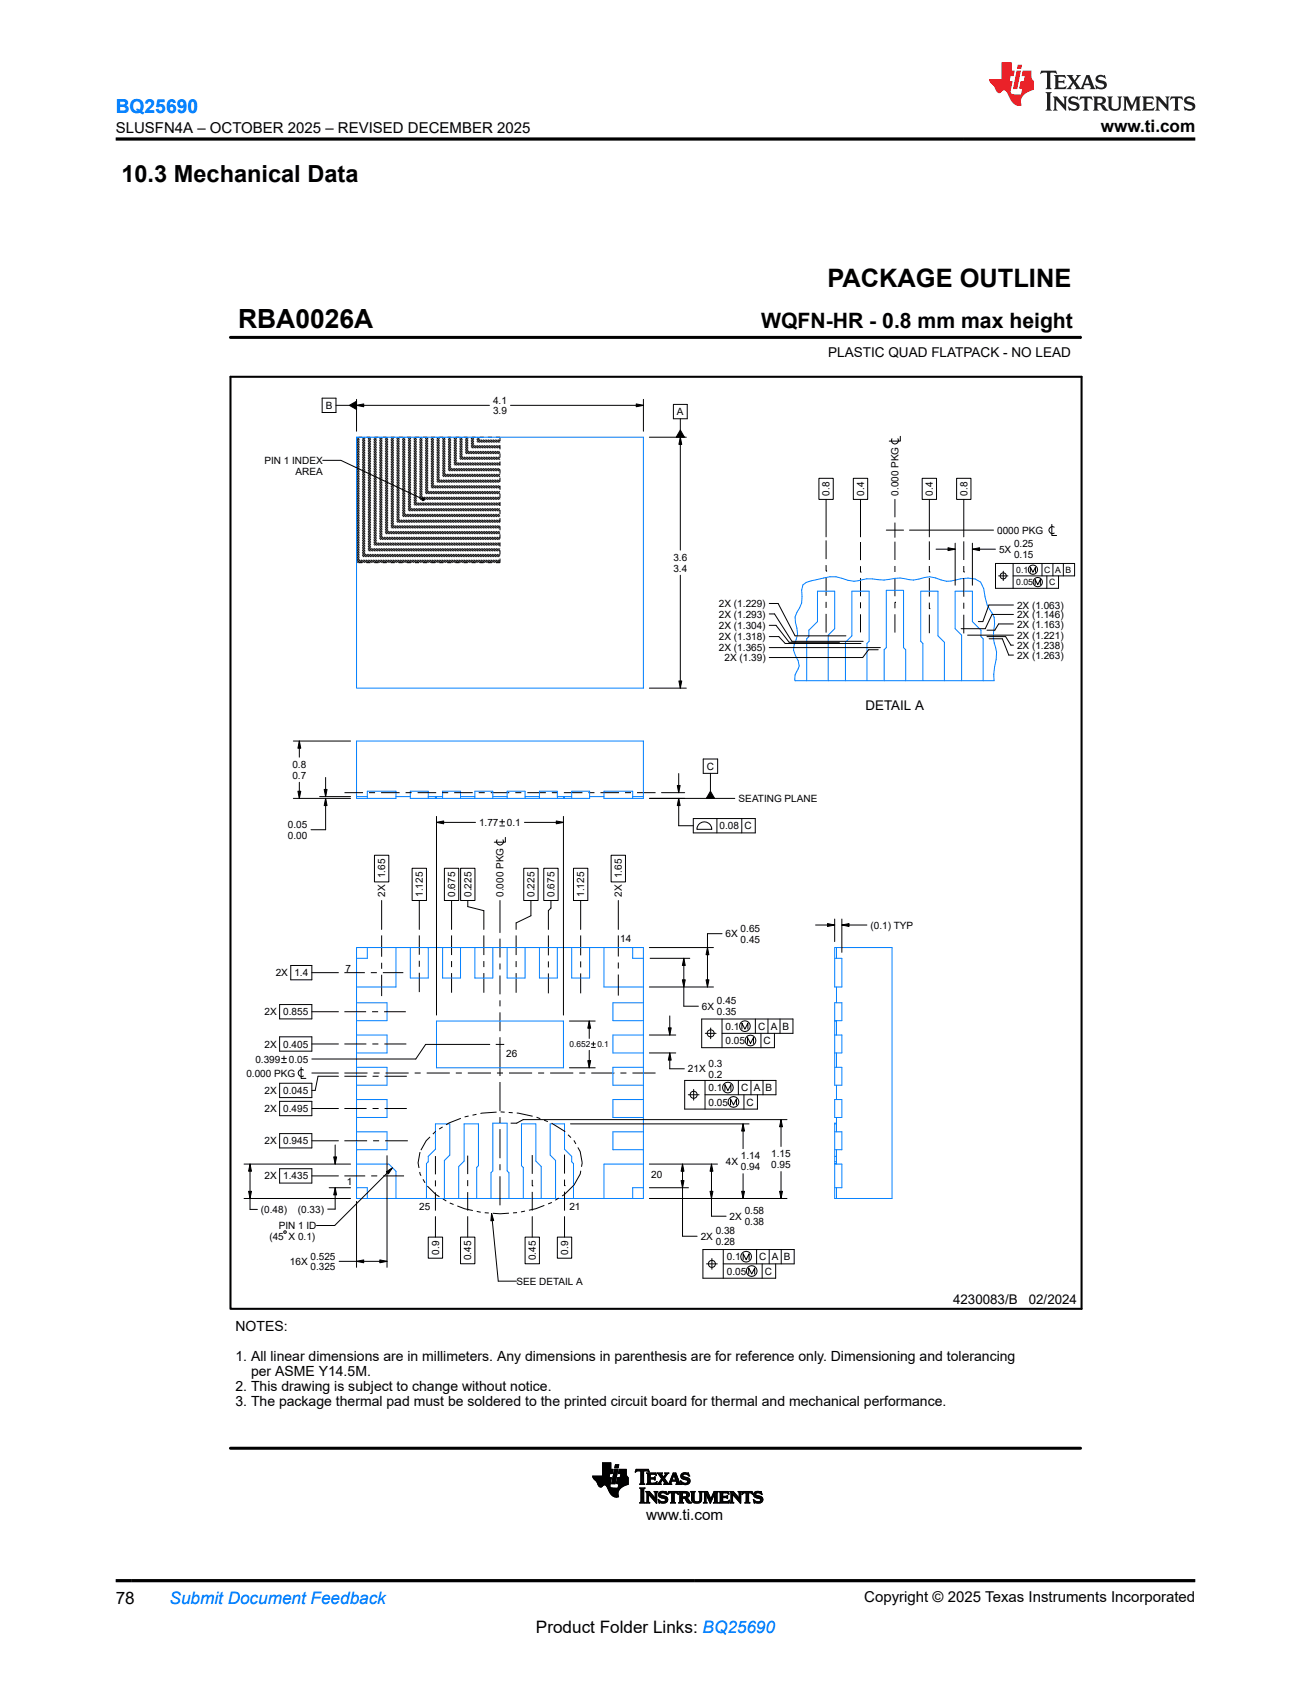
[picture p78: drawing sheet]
<svg xmlns="http://www.w3.org/2000/svg" width="216mm" height="279mm" viewBox="0 0 216 279" stroke-linecap="round" stroke-linejoin="round" font-family="sans-serif">
<defs><g id="words">
<text font-size="4.4" x="39.2" y="54">RBA0026A</text>
<text font-size="4.2" x="136.3" y="47.3">PACKAGE OUTLINE</text>
<text font-size="3.9" x="20" y="29.9">10.3 Mechanical Data</text>
<text font-size="3.5" x="125.3" y="54">WQFN-HR - 0.8 mm max height</text>
<text font-size="3.2" fill="#00f" x="19" y="18.7">BQ25690</text>
<g font-size="2.8">
<text x="181.3" y="21.8">www.ti.com</text>
<text x="19" y="264.2">78</text>
<text x="88.3" y="269">Product Folder Links: BQ25690</text>
</g>
<text font-size="2.8" fill="#00f" x="27.9" y="264.2">Submit Document Feedback</text>
<g font-size="2.5">
<text x="19" y="21.9">SLUSFN4A – OCTOBER 2025 – REVISED DECEMBER 2025</text>
<text x="106.4" y="250.4">www.ti.com</text>
<text x="142.3" y="263.9">Copyright © 2025 Texas Instruments Incorporated</text>
</g>
<g font-size="2.3">
<text x="38.8" y="219.2">NOTES:</text>
<text x="38.8" y="224.2">1. All linear dimensions are in millimeters. Any dimensions in parenthesis are for reference only. Dimensioning and tolerancing</text>
<text x="41.3" y="226.7">per ASME Y14.5M.</text>
<text x="38.8" y="229.2">2. This drawing is subject to change without notice.</text>
<text x="38.8" y="231.6">3. The package thermal pad must be soldered to the printed circuit board for thermal and mechanical performance.</text>
</g>
<g font-size="2.2">
<text x="136.4" y="58.8">PLASTIC QUAD FLATPACK - NO LEAD</text>
<text x="142.6" y="116.9">DETAIL A</text>
<text x="157" y="214.8">4230083/B</text>
<text x="169.4" y="214.8">02/2024</text>
</g>
<g font-size="1.6">
<text x="53.6" y="67.4">B</text>
<text x="81.2" y="66.5">4.1</text>
<text x="81.2" y="68.3">3.9</text>
<text x="111.5" y="68.4">A</text>
<text x="43.5" y="76.4">PIN 1 INDEX</text>
<text x="48.7" y="78.2">AREA</text>
<text x="136.6" y="81.7" transform="rotate(-90 136.6 81.7)">0.8</text>
<text x="142.3" y="81.7" transform="rotate(-90 142.3 81.7)">0.4</text>
<text x="148" y="81.7" transform="rotate(-90 148 81.7)">0.000 PKG</text>
<text x="153.6" y="81.7" transform="rotate(-90 153.6 81.7)">0.4</text>
<text x="159.3" y="81.7" transform="rotate(-90 159.3 81.7)">0.8</text>
<text x="164.2" y="87.9">0.000 PKG</text>
<text x="110.9" y="92.4">3.6</text>
<text x="110.9" y="94.2">3.4</text>
<text x="164.5" y="91.1">5X</text>
<text x="167" y="90.2">0.25</text>
<text x="167" y="92">0.15</text>
<text x="118.4" y="100">2X (1.229)</text>
<text x="118.4" y="101.7">2X (1.293)</text>
<text x="167.5" y="100.3">2X (1.063)</text>
<text x="167.5" y="101.8">2X (1.146)</text>
<text x="118.4" y="103.6">2X (1.304)</text>
<text x="118.4" y="105.5">2X (1.318)</text>
<text x="118.4" y="107.3">2X (1.365)</text>
<text x="167.5" y="103.4">2X (1.163)</text>
<text x="167.5" y="106.9">2X (1.238)</text>
<text x="167.5" y="105.2">2X (1.221)</text>
<text x="119.3" y="108.9">2X (1.39)</text>
<text x="167.5" y="108.5">2X (1.263)</text>
<text x="48.1" y="126.5">0.8</text>
<text x="48.1" y="128.3">0.7</text>
<text x="116.4" y="126.8">C</text>
<text x="47.4" y="136.4">0.05</text>
<text x="78.9" y="136.1">1.77</text>
<text x="83.5" y="136.1">0.1</text>
<text x="118.5" y="136.6">0.08</text>
<text x="121.6" y="132.1">SEATING PLANE</text>
<text x="122.6" y="136.6">C</text>
<text x="47.4" y="138.2">0.00</text>
<text x="63.4" y="147.8" transform="rotate(-90 63.4 147.8)">2X</text>
<text x="63.4" y="144.7" transform="rotate(-90 63.4 144.7)">1.65</text>
<text x="69.6" y="147.8" transform="rotate(-90 69.6 147.8)">1.125</text>
<text x="75" y="147.8" transform="rotate(-90 75 147.8)">0.675</text>
<text x="77.6" y="147.8" transform="rotate(-90 77.6 147.8)">0.225</text>
<text x="82.9" y="147.8" transform="rotate(-90 82.9 147.8)">0.000 PKG</text>
<text x="88" y="147.8" transform="rotate(-90 88 147.8)">0.225</text>
<text x="91.3" y="147.8" transform="rotate(-90 91.3 147.8)">0.675</text>
<text x="96.2" y="147.8" transform="rotate(-90 96.2 147.8)">1.125</text>
<text x="102.4" y="147.8" transform="rotate(-90 102.4 147.8)">2X</text>
<text x="102.4" y="144.7" transform="rotate(-90 102.4 144.7)">1.65</text>
<text x="102.1" y="155.2">14</text>
<text x="119.5" y="154.4">6X</text>
<text x="122" y="153.5">0.65</text>
<text x="122" y="155.3">0.45</text>
<text x="143.4" y="153">(0.1) TYP</text>
<text x="45.4" y="160.8">2X</text>
<text x="48.5" y="160.8">1.4</text>
<text x="56.9" y="160.2">7</text>
<text x="43.6" y="167.3">2X</text>
<text x="46.6" y="167.3">0.855</text>
<text x="115.6" y="166.4">6X</text>
<text x="118.1" y="165.5">0.45</text>
<text x="118.1" y="167.2">0.35</text>
<text x="43.6" y="172.6">2X</text>
<text x="46.6" y="172.6">0.405</text>
<text x="119.5" y="169.6">0.1</text>
<text x="119.5" y="172">0.05</text>
<text x="124.8" y="169.6">C</text>
<text x="125.8" y="172">C</text>
<text x="126.9" y="169.6">A</text>
<text x="128.9" y="169.6">B</text>
<text x="40.6" y="177.4">0.000 PKG</text>
<text x="42.1" y="175.1">0.399</text>
<text x="47.6" y="175.1">0.05</text>
<text x="83.4" y="174.1">26</text>
<text x="113.3" y="176.7">21X</text>
<text x="116.7" y="175.8">0.3</text>
<text x="116.7" y="177.5">0.2</text>
<text x="116.7" y="179.8">0.1</text>
<text x="122" y="179.8">C</text>
<text x="124.1" y="179.8">A</text>
<text x="126.1" y="179.8">B</text>
<text x="43.6" y="183.2">2X</text>
<text x="43.6" y="180.2">2X</text>
<text x="46.6" y="183.2">0.495</text>
<text x="46.6" y="180.2">0.045</text>
<text x="116.7" y="182.1">0.05</text>
<text x="123" y="182.1">C</text>
<text x="43.6" y="188.5">2X</text>
<text x="46.6" y="188.5">0.945</text>
<text x="119.5" y="191.9">4X</text>
<text x="122" y="191">1.14</text>
<text x="127" y="190.6">1.15</text>
<text x="43.6" y="194.3">2X</text>
<text x="46.6" y="194.3">1.435</text>
<text x="57.1" y="195.2">1</text>
<text x="107.2" y="194.1">20</text>
<text x="122" y="192.8">0.94</text>
<text x="127" y="192.4">0.95</text>
<text x="43" y="199.8">(0.48)</text>
<text x="45.9" y="202.5">PIN 1 ID</text>
<text x="49.1" y="199.8">(0.33)</text>
<text x="69" y="199.3">25</text>
<text x="93.8" y="199.4">21</text>
<text x="117.9" y="203.4">0.38</text>
<text x="120.2" y="200.9">2X</text>
<text x="122.6" y="200.1">0.58</text>
<text x="122.6" y="201.8">0.38</text>
<text x="44.4" y="204.3">(45 X 0.1)</text>
<text x="47.7" y="208.4">16X</text>
<text x="51.1" y="207.5">0.525</text>
<text x="51.1" y="209.3">0.325</text>
<text x="72.3" y="206.7" transform="rotate(-90 72.3 206.7)">0.9</text>
<text x="77.6" y="207.6" transform="rotate(-90 77.6 207.6)">0.45</text>
<text x="88.2" y="207.6" transform="rotate(-90 88.2 207.6)">0.45</text>
<text x="93.6" y="206.7" transform="rotate(-90 93.6 206.7)">0.9</text>
<text x="115.4" y="204.2">2X</text>
<text x="117.9" y="205.1">0.28</text>
<text x="119.7" y="207.6">0.1</text>
<text x="119.7" y="210">0.05</text>
<text x="125" y="207.6">C</text>
<text x="126" y="210">C</text>
<text x="127.1" y="207.6">A</text>
<text x="129.1" y="207.6">B</text>
<text x="85" y="211.7">SEE DETAIL A</text>
</g>
<g font-size="1.4">
<text x="167.4" y="94.4">0.1</text>
<text x="172" y="94.4">C</text>
<text x="173.8" y="94.4">A</text>
<text x="175.5" y="94.4">B</text>
<text x="167.4" y="96.4">0.05</text>
<text x="172.8" y="96.4">C</text>
<text x="93.8" y="172.6">0.652</text>
<text x="98.4" y="172.6">0.1</text>
</g>
</g></defs>
<g fill="none" stroke="#000" stroke-width=".16" stroke-dasharray=".7 .7" stroke-linecap="butt">
<path d="M58.7 72.2l.2-.2M58.7 72.5l.5-.5M58.7 72.8l.8-.8M58.7 73.1l1.1-1.1M58.7 73.3l1.3-1.3M58.7 73.6l1.6-1.6M58.7 73.9l1.9-1.9M58.7 74.2l2.2-2.2M58.7 74.5l2.4-2.5M58.7 74.7l2.7-2.7M58.7 75l3-3M58.7 75.3l3.3-3.3"/>
<path d="M58.7 75.6l3.6-3.6M58.7 75.8l3.8-3.8M58.7 76.1l4.1-4.1M58.7 76.4l4.4-4.4M58.7 76.7l4.7-4.7M58.7 77l4.9-5M58.7 77.2l5.2-5.2M58.7 77.5l5.5-5.5M58.7 77.8l5.8-5.8M58.7 78.1l6.1-6.1M58.7 78.4l6.3-6.4M58.7 78.6l6.6-6.6"/>
<path d="M58.7 78.9l6.9-6.9M58.7 79.2l7.2-7.2M58.7 79.5l7.5-7.5M58.7 79.7l7.7-7.7M58.7 72v20.7M82.3 72v20.7M82.3 72h-23.6M58.7 80l8-8M58.7 80.3l8.3-8.3M58.7 80.6l8.6-8.6M58.7 80.9l8.8-8.9M58.7 81.1l9.1-9.1"/>
<path d="M58.7 81.4l9.4-9.4M58.7 81.7l9.7-9.7M58.7 82l10-10M58.7 82.3l10.2-10.3M58.7 82.5l10.5-10.5M58.7 82.8l10.8-10.8M58.7 83.1l11.1-11.1M58.7 83.4l11.4-11.4M58.7 83.6l11.6-11.6M58.7 83.9l11.9-11.9M58.7 84.2l12.2-12.2M58.7 84.5l12.5-12.5"/>
<path d="M58.7 84.8l12.7-12.8M58.7 85l13-13M58.7 85.3l13.3-13.3M58.7 85.6l13.6-13.6M58.7 85.9l13.9-13.9M58.7 86.1l14.1-14.1M58.7 86.4l14.4-14.4M58.7 86.7l14.7-14.7M58.7 87l15-15M58.7 87.3l15.2-15.3M58.7 87.5l15.5-15.5M58.7 87.8l15.8-15.8"/>
<path d="M58.7 88.1l16.1-16.1M58.7 88.4l16.4-16.4M58.7 88.7l16.6-16.7M58.7 88.9l16.9-16.9M58.7 89.2l17.2-17.2M58.7 89.5l17.5-17.5M58.7 89.8l17.8-17.8M58.7 90l18-18M58.7 90.3l18.3-18.3M58.7 90.6l18.6-18.6M58.7 90.9l18.9-18.9M58.7 91.2l19.1-19.2"/>
<path d="M58.7 91.4l19.4-19.4M58.7 91.7l19.7-19.7M58.7 92l20-20M58.7 92.3l20.3-20.3M58.7 92.6l20.5-20.6M58.8 92.7l20.7-20.7M59.1 92.7l20.7-20.7M59.4 92.7l20.7-20.7M59.7 92.7l20.7-20.7M60 92.7l20.6-20.7M60.2 92.7l20.7-20.7M60.5 92.7l20.7-20.7"/>
<path d="M60.8 92.7l20.7-20.7M61.1 92.7l20.6-20.7M61.4 92.7l20.6-20.7M61.6 92.7l20.7-20.7M61.9 92.7l20.4-20.4M62.2 92.7l20.1-20.2M62.5 92.7l19.8-19.9M62.7 92.7l19.6-19.6M63 92.7l19.3-19.3M63.3 92.7l19-19M63.6 92.7l18.7-18.8M63.9 92.7l18.4-18.5"/>
<path d="M64.1 92.7l18.2-18.2M64.4 92.7l17.9-17.9M64.7 92.7l17.6-17.6M65 92.7l17.3-17.4M65.3 92.7l17-17.1M65.5 92.7l16.8-16.8M65.8 92.7l16.5-16.5M66.1 92.7l16.2-16.3M66.4 92.7l15.9-16M66.6 92.7l15.7-15.7M66.9 92.7l15.4-15.4M67.2 92.7l15.1-15.1"/>
<path d="M67.5 92.7l14.8-14.9M67.8 92.7l14.5-14.6M68 92.7l14.3-14.3M68.3 92.7l14-14M68.6 92.7l13.7-13.7M68.9 92.7l13.4-13.5M69.1 92.7l13.2-13.2M69.4 92.7l12.9-12.9M69.7 92.7l12.6-12.6M70 92.7l12.3-12.4M70.3 92.7l12-12.1M70.5 92.7l11.8-11.8"/>
<path d="M70.8 92.7l11.5-11.5M71.1 92.7l11.2-11.2M71.4 92.7l10.9-11M71.7 92.7l10.6-10.7M71.9 92.7l10.4-10.4M72.2 92.7l10.1-10.1M72.5 92.7l9.8-9.9M72.8 92.7l9.5-9.6M73 92.7l9.3-9.3M73.3 92.7l9-9M73.6 92.7l8.7-8.7M73.9 92.7l8.4-8.5"/>
<path d="M74.2 92.7l8.1-8.2M74.4 92.7l7.9-7.9M74.7 92.7l7.6-7.6M75 92.7l7.3-7.3M75.3 92.7l7-7.1M75.6 92.7l6.7-6.8M75.8 92.7l6.5-6.5M76.1 92.7l6.2-6.2M76.4 92.7l5.9-6M76.7 92.7l5.6-5.7M76.9 92.7l5.4-5.4M77.2 92.7l5.1-5.1"/>
<path d="M77.5 92.7l4.8-4.8M77.8 92.7l4.5-4.6M78.1 92.7l4.2-4.3M78.3 92.7l4-4M78.6 92.7l3.7-3.7M78.9 92.7l3.4-3.4M79.2 92.7l3.1-3.2M79.4 92.7l2.9-2.9M79.7 92.7l2.6-2.6M80 92.7l2.3-2.3M80.3 92.7l2-2.1M80.6 92.7l1.7-1.8"/>
<path d="M80.8 92.7l1.5-1.5M81.1 92.7l1.2-1.2M81.4 92.7l.9-.9M81.7 92.7l.6-.7M82 92.7l.3-.4M82.2 92.7l.1-.1M82.3 92.7h-23.6"/>
</g>
<g fill="none" stroke="#000" stroke-width=".16">
<path d="M37.9 55.6h140.1M178 55.4v.4M53.1 65.6h2.2v2.4h-2.2zM53.1 75.8h3l13.4 6.4M55.3 66.8h2.2M57.5 66.8l1.2-.7v1.4zM58.7 66.8l1.2-.3v.5zM58.7 65.8v5.2M58.7 66.8h21.9M84.1 66.8h21.9M104.8 66.5l1.2 .3-1.2 .2zM106 65.8v5.2"/>
<path d="M106.9 72h6.1M110.9 66.6h2.3v2.4h-2.3zM112 72l.3 1.2h-.5zM112 70.8l.7 1.2h-1.3zM112 69v1.8M112 72v18.6M134.9 78.8h2.3v3.5h-2.3zM140.5 78.8h2.4v3.5h-2.4zM146.9 72.3a.58 .58 0 0 0 .5 .9 .58 .58 0 0 0 .5-.9M148.3 71.9v.8h-1.9M151.9 78.8h2.3v3.5h-2.3zM157.5 78.8h2.4v3.5h-2.4z"/>
<path d="M69.5 82.2l.1-.2 .2 .1 .1 .2-.1 .1-.2 .1-.1-.1zM112 94.8v18.6M126.7 99.4h1.4l2.8 5.3h8.4M136 94.1h.1M136 82.3v6.1M136 89v3.1M136 93.1v1M136 95.1v3.1M136 99.2v.9M141.7 94.3h.1M141.7 82.3v6.1M141.7 89.3v3"/>
<path d="M141.7 93.3v1M141.7 95.2v3M141.7 99.2v1M146 87.3h2.8M147.4 99.2h.1M147.4 82.3v2.9M147.4 86.1v2.4M147.4 89.2v3M147.4 93.2v1M147.4 95.2v3M147.4 99.2v1M149.8 87.3h13.8"/>
<path d="M153 94.2h.1M153 82.3v6.1M153 89.2v3.1M153 93.2v1M153 95.2v3.1M153 99.3v1M154.2 90.5h3.1M156.1 90.2l1.2 .3-1.2 .2zM157.3 89.5v6.9M158.7 94.2h.1M158.7 82.3v6.1M158.7 89.2v3.1"/>
<path d="M158.7 93.2v1M158.7 95.2v3.1M158.7 99.3v1M160.1 90.5l1.2-.3v.5zM160.1 89.5v6.9M160.1 90.5h3.8M164.5 94.9h1.5M165.2 94.1v1.5M166.8 94.9h10.2v-2.1h-13.1v4.1h10.4v-2M166.8 92.8v4.1M166.9 99.7h-4l-1 2.7h-.8M169.7 94.3v-.9l.4 .9 .4-.9v.9"/>
<path d="M170.5 96.3v-.8l.4 .8 .4-.8v.8M171.6 92.8v2.1M172.4 94.9v2M173.2 86.4v1.8h.8M173.4 92.8v2.1M173.6 86.8a.58 .58 0 0 0-.9 .5 .58 .58 0 0 0 .9 .5M175.1 92.8v2.1M106.9 113.4h6.1M111.8 112.2h.5l-.3 1.2zM126.7 104.9h1.6l1 1.1h12.5M126.7 103h1.1l2.2 2.8h8.2M126.7 101.1h.9l2.8 4.6h11.7"/>
<path d="M126.7 106.7h18.3M136 101.1v3.1M141.7 101.2v3M144.6 107h-1.6l-.9 1.3h-15.4M147.4 101.2v3M153 100.3h.1M153 101.3v3M158.7 101.3v3M159.3 104.6h7.6M162.5 104.9h3.1l.9 1.4h.4M162.9 105.2h2.2l1 2.7h.8M166.9 102.8h-2.4l-.7 1h-1.3"/>
<path d="M166.9 101.2h-3.5l-1.1 2.4h-4M48.3 131.5h9.4M48.3 122.1h9.4M49.1 130.3h.4l-.2 1.2zM49.3 122.1l.2 1.2h-.4zM49.3 122.1v2.6M49.3 128.9v2.6M52.6 131.2h5.1M53.4 130.1h.5l-.3 1.1zM53.6 131.5l.3 1.2h-.5zM53.6 128.1v3.1M53.6 131.5v5.2h-2.4"/>
<path d="M56.7 130.6h3.1M60.8 130.6h1M62.8 130.6h3M66.8 130.6h1M68.8 130.6h3M71.9 135.5l1.2-.3v.5zM71.9 134.5v32.7M71.9 135.5h6.4M72.8 130.6h1M74.8 130.6h3M78.8 130.6h1M80.8 130.6h3.1"/>
<path d="M81.8 138.4a.58 .58 0 0 0 .5 .8 .58 .58 0 0 0 .5-.8M82.3 135.4h.8M82.3 136.1h.8M82.7 135v.8M83.2 138v.7h-1.8M84.9 130.6h1M86.4 135.5h6.4M86.8 130.6h3.1M90.9 130.6h1M91.6 135.2l1.2 .3-1.2 .2zM92.8 134.5v32.7M92.9 130.6h3"/>
<path d="M96.9 130.6h1M98.9 130.6h3M102.9 130.6h1M104.9 130.6h3.1M106.9 131.5h14.1M108.9 130.6h3.9M111.5 129.4h.5l-.2 1.2zM111.8 131.5l.2 1.2h-.5zM111.8 127.4v3.2M111.8 131.5v4.5h2.4M114.2 134.9h10.2v2.3h-10.2zM115 135.9a1.23 1.23 0 0 1 1.4-.4 1.23 1.23 0 0 1 .8 1.1h-2.4z"/>
<path d="M115.8 125h2.4v2.4h-2.4zM117 130.3l.7 1.2h-1.4zM117 127.4v2.9M118.1 134.9v2.3M122.2 134.9v2.3M47.9 159.1h3.5v2.3h-3.5zM61.7 140.9h2.3v4.4h-2.3zM62.8 148.3v4.8M62.8 154.1v3.5M62.8 158.6v1M67.9 143h2.3v5.3h-2.3zM69 148.3v4.8"/>
<path d="M69 154.1v3.2M69 158.3v1M73.2 143h2.3v5.3h-2.3zM74.4 148.3v4.8M74.4 154.1v3.2M74.4 158.3v1M75.9 143h2.3v5.3h-2.3zM77 148.3v1.1l2.7 .6v3.1M79.7 154.1v3.2M79.7 158.3v1M82.3 148.3v5.3M82.3 154.6v3.1"/>
<path d="M82.3 158.7v1M85 154.1v3.2M85 158.3v1M86.3 143h2.3v5.3h-2.3zM87.4 148.3v2.6l-2.4 1.1v1.1M89.5 143h2.4v5.3h-2.4zM90.3 154.1v3.3M90.3 158.4v1M90.7 148.3v1.3l-.4 .4v3.1M94.4 143h2.4v5.3h-2.4zM95.6 148.3v4.8M95.6 154.1v3.3"/>
<path d="M95.6 158.4v1M100.6 140.9h2.4v4.4h-2.4zM101.8 148.3v4.8M101.8 154.1v3.5M101.8 158.6v1M106.9 156.1h10.6M107.1 157.9h6.5M112.6 157.9l.2 1.2h-.4zM112.6 157.9v7.9h2.4M116.5 156.1l.2 1.2h-.4zM118.9 153.8h-2.4v8.8M134.3 152.4h3.2"/>
<path d="M136.3 152.2l1.2 .2-1.2 .2zM137.5 151.4v3.7M138.6 152.4l1.2-.2v.4zM138.6 151.4v5.5M138.6 152.4h4.2M46 165.5h5.4v2.4h-5.4zM46 170.8h5.4v2.4h-5.4zM46 178.5h5.4v2.3h-5.4zM46.4 174.4h.8M46.4 175.1h.8M46.8 174v.8M49.6 175.8v1.9h.8"/>
<path d="M50 176.3a.58 .58 0 0 0-.9 .5 .58 .58 0 0 0 .9 .5M51.4 172h4.3M51.4 176.8h4.3M51.4 166.7h4.3M51.4 160.2h4.3M55.7 177.3h-3.3l-.5 2.3h-.5M56.7 172h3.6M56.7 177.3h3.7M56.7 166.7h3.6M56.7 160.2h3.4M56.7 176.8h3.8M61.1 160.2h1"/>
<path d="M61.3 166.7h1M61.3 172h1M61.4 177.3h.9M61.5 176.8h1M62.8 160.6v3.5M63.1 160.2h3.3M63.3 166.7h3.5M63.3 172h3.6M63.3 177.3h3.7M63.5 176.8h3.8M68.3 176.8h1M69 160.3v3.1"/>
<path d="M70.3 176.8h3.8M74.4 160.3v3.2M75.1 176.8h1M77 176.8h3.9M79.7 160.3v3.2M80.7 172.1h-10.6l-1.6 2.4h-17.1M81.6 172.1h1.4M81.8 176.8h1M82.3 160.7v3.1M82.3 164.8v1M82.3 166.8v3.1M82.3 170.9v6.4"/>
<path d="M82.3 178.3v4.7M83.8 176.8h3.8M85 160.3v3.2M88.6 176.8h1M90.3 160.4v3.2M90.6 176.8h3.8M93.8 175.9h4.2M93.8 168.2h4.2M95.4 176.8h1M95.6 160.4v3.2M96.8 174.7h.5l-.3 1.2zM97 168.2l.3 1.2h-.5z"/>
<path d="M97 168.2v2.9M97 173v2.9M97.4 176.8h3.8M97.4 172h.6M97.4 172.6h.6M97.7 171.6v.7M101.8 160.5v3.5M102.2 176.8h1M104.2 176.8h3.8M106.9 173.5h4.4M106.9 170.5h4.4M106.9 162.6h10.6"/>
<path d="M110.1 169.3h.4l-.2 1.2zM110.3 173.5l.2 1.1h-.4zM110.3 173.5v2.6h2.4M110.3 167.4v3.1M112.4 161.4h.4l-.2 1.2zM114.2 179.5v1.7M116.1 178v4.7M116.2 170.2h1.7M116.3 161.4h.4l-.2 1.2zM117 169.3v1.8M118.9 170.2h11.7v-2.3h-15v4.7h11.9v-2.4M118.9 167.9v4.7"/>
<path d="M119.4 179.7v-1l.5 1 .5-1v1M121.6 178v2.4M122.2 169.5v-.9l.5 .9 .5-.9v.9M123.1 171.9v-1l.5 1 .5-1v1M123.7 178v2.4M124.4 167.9v2.3M125.3 170.2v2.4M125.7 178v2.4M126.5 167.9v2.3M128.5 167.9v2.3M40.2 197.4h17.5M40.2 191.8h17.5"/>
<path d="M40.9 196.3h.5l-.2 1.1zM41.2 191.8l.2 1.2h-.5zM41.2 191.8v7.4h1.2M46 181.4h5.4v2.4h-5.4zM46 186.8h5.4v2.3h-5.4zM46 192.5h5.4v2.4h-5.4zM51.4 193.7h4.3M51.4 187.9h4.3M51.4 182.6h4.3M54.2 195.7h3.5M55 190.6h.4l-.2 1.2zM55.2 195.7l.2 1.2h-.4z"/>
<path d="M55.2 188.6v3.2M55.2 195.7v3.5h-1.2M56.7 193.7h3.4M56.7 187.9h3.8M56.7 182.6h3.7M58.7 197.9v10.9M61.1 193.7h1M61.4 182.6h.9M61.4 187.9h1M63.1 193.7h3.4M63.3 182.6h3.7M63.4 187.9h3.8"/>
<path d="M63.6 193l1-.6-.6 1zM63.7 190.4v18.4M64.6 192.4l-9.5 9.5h-3M71.7 190.5v3M71.7 194.5v.9M71.7 196.4v3M77 190.4v3M77 194.4v1M77 196.4v3M81 199.9l.3 1.2h-.5zM81 199.9l1.1 11.2h2.9M82.3 184v1"/>
<path d="M82.3 186v4.8M82.3 191.8v1M82.3 193.8v4.8M87.7 195.4h.1M87.7 190.3v3.1M87.7 194.4v1M87.7 196.4v3M93 195.3h.1M93 190.2v3.1M93 194.3v1M93 196.3v3.1M94 185.2h29.4"/>
<path d="M106.9 197.4h22.7M106.9 195.7h6.5M106.9 191.8h11.3M112.2 194.5h.4l-.2 1.2zM112.4 191.8l.2 1.2h-.4zM112.4 191.8v11.9h2.4M113.4 180.4h1.7M116.1 180.4h11.7v-2.4h-15v4.7h11.9v-2.3M116.9 196.3h.5l-.2 1.1zM117.2 191.8l.2 1.2h-.5zM117.2 191.8v8.6h2.4M120.3 182v-1l.5 1 .5-1v1"/>
<path d="M122.1 196.3h.5l-.2 1.1zM122.4 185.2l.2 1.1h-.5zM122.4 185.2v4M122.4 193.4v4M122.5 180.4v2.3M128.4 196.3h.5l-.3 1.1zM128.6 184.4l.3 1.2h-.5zM128.6 184.4v4.5M128.6 193v4.4M129.6 184.4h-43.4l-1.1 .6h-1M46.7 202.9l.3-.1 .1 .3-.3 .1zM55.9 207.8h7.8"/>
<path d="M58.7 207.8l1.2-.2v.4zM62.6 207.6l1.1 .2-1.1 .2zM70.5 203.8h2.4v3.5h-2.4zM71.7 200.4v3.4M75.8 203.8h2.4v4.4h-2.4zM77 200.4v3.4M86.5 203.8h2.3v4.4h-2.3zM87.7 200.4v3.4M91.8 203.8h2.3v3.5h-2.3zM93 200.4v3.4M116.4 208.2h1.7M117.2 207.3v1.8"/>
<path d="M119.1 208.2h11.7v-2.4h-15v4.8h11.9v-2.4M119.1 205.8v4.8M122.4 207.5v-1l.5 1 .5-1v1M123.3 209.9v-1l.5 1 .5-1v1M124.6 205.8v2.4M125.5 208.2v2.4M126.7 205.8v2.4M128.7 205.8v2.4M97.6 243.2h2.7M97.6 243.3h2.7M97.7 243.4h3l-.2 1M97.7 243.5h3"/>
<path d="M97.8 243.6h2.9M97.8 243.6h2.8M97.9 243.7h2.7M97.9 243.8h2.7M98 243.8h2.6M98.1 243.9h2.5M98.1 244h2.5M98.2 244h2.4M98.3 244.1h2.3M98.3 244.1h2.2M98.3 244.2h2.2M98.4 244.3h2.1"/>
<path d="M98.4 244.4h2.1M98.4 244.5h2.1M98.5 244.5h2M98.5 244.6h2M98.5 244.6h.9M98.6 244.7h.7M98.6 244.8h.7M98.6 244.8h.6M98.7 244.9h.4M98.8 245h.3M99.2 243.1h1.2M99.2 243h1.2"/>
<path d="M99.2 242.9h1.2M99.2 242.8h1.2M99.2 242.8h1.6l.2-.7h-.4v-1.1h-1.4v2.2M99.2 242.7h1.6M99.2 242.6h1.6M99.2 242.6h1.7M99.2 242.5h1.7M99.2 242.4h1.7M99.2 242.3h1.7M99.2 242.2h1.7M99.2 242.1h1.7M99.2 242.1h1.8"/>
<path d="M99.2 242h1.4M99.2 241.9h1.4M99.2 241.8h1.4M99.2 241.7h1.4M99.2 241.6h1.4M99.2 241.5h1.4M99.2 241.4h1.4M99.2 241.3h1.4M99.2 241.2h1.4M99.2 241.1h1.4M99.2 241h1.4M99.7 244.6h.7"/>
<path d="M99.8 244.7h.6M99.9 244.8h.5M99.9 244.9h.5M100 245h.5M100 245.1h.6M100.1 245.1h.9M100.1 245.2h2.1M100.1 245.3h2M100.2 245.3h1.8M100.2 245.4h1.8M100.2 245.5h1.7M100.3 245.5h1.6"/>
<path d="M100.3 245.6h1.6M100.3 245.6h1.5M100.3 245.7h1.5M100.3 243.1l-2.7 .1 .1 .3 .6 .6 .4 .8 .3 .1 .4-.4 .3 .1 .9 1.4 .6 .5h.7l-.1-.8 .6-.8M100.4 245.8h1.4M100.4 242.8l-.1 .6M100.4 244.6l.1 .3 .2 .2h1.5M100.4 245.9h1.4M100.5 246h1.3M100.5 244.4l-.1 .2M100.6 246.1h1.2M100.7 246.2h1.1"/>
<path d="M100.7 246.3h1.1M100.7 244.4h.6M100.8 244.3h.5M100.8 244.2h.5M100.8 246.3h1M100.8 244.1h.5M100.8 244.1h.6M100.8 244h.6M100.8 243.9h.6M100.9 243.8h.5M100.9 246.4h.9M100.9 243.7h.5"/>
<path d="M100.9 243.6h.5M100.9 243.6h.6M100.9 243.5h.6M100.9 243.4h.6M100.9 246.5h.9M101 243.3h.5M101 243.2h.5M101 243.1h.5M101 243.1h.6M101 243h.6M101 242.9h.6M101 246.5h.9"/>
<path d="M101.1 242.8h.5M101.1 242.7h.5M101.1 242.6h.5M101.1 242.6h.6M101.1 242.5h.6M101.1 242.4h.6M101.2 242.3h.5M101.2 242.2h.5M101.2 246.6h.6M101.2 242.1h.5M101.2 242.1h.6M101.2 242.1h.6l-.5 2.4h-.6z"/>
<path d="M101.3 241.8h.5M101.3 241.7h.5M101.3 241.6h.5M101.3 241.5h.6M101.3 241.4h.6M101.3 241.3h.6M101.4 241.3h.5l-.1 .5h-.6zM101.5 246.6h.1M101.6 244.3h1.9M101.6 244.2v.2l.3 .1M101.6 244.2h1.9M101.6 244.4h1.9"/>
<path d="M101.6 244.1h1.9M101.6 244.1v.1M101.6 244h1.9M101.6 243.9h1.9M101.6 243.8h1.9M101.7 243.8h1.8M101.7 243.7h1.8M101.7 243.6h1.8M101.7 243.5h1.8M101.8 245.1h.5M101.8 245h.6M101.8 245h.7"/>
<path d="M101.8 244.9h.8M101.8 244.8h.9M101.9 244.8h.9M101.9 242.7h1.2M101.9 244.7h1M101.9 242.6h1.2M101.9 244.6h1.2M101.9 244.6h1.4M101.9 242.5h1.2M101.9 244.5h1.6M101.9 244.5l-.1 .7M101.9 242.4h1.2"/>
<path d="M101.9 242.3h1.2M102 242.3h1.1M102 242.2h1.1M102 242.1h1.1M102.1 243.3h1.3M102.2 243.3h1.1M102.2 243.2h1.1M102.2 243.1h1M102.2 243h1M102.2 242.9h.9M102.2 242.8h.9M102.3 242.8l-.2 .6"/>
<path d="M103.1 242.8h-1.2l.1-.7h1.1l.1 .9 .3 .4v1.1l-1.1 .5M103.4 243.4h-1.7l-.1 .7M104.6 242.5h.1M104.6 242.4h.2M104.7 242.3h2.2M104.7 242.2h2.1M104.7 242.1h2.1M105.4 244.5h.8M105.4 247.6h.8M105.4 245.2h.8M105.5 247.5h.6M105.5 244.4h.5"/>
<path d="M105.5 242.4h.5M105.5 245.3h.5M105.5 244.3h.5M105.5 242.4v-.1h-.4l-.5 .2 .2-.4h2l.1 .4-.5-.2h-.3l-.1 .1M105.5 244.2l-.1 .3M105.5 244.2h.5M105.5 244.1h.5M105.5 244h.5M105.5 243.9h.5M105.5 243.8h.5M105.5 243.7h.5M105.5 243.6h.5"/>
<path d="M105.5 243.5h.5M105.5 243.4h.5M105.5 243.3h.5M105.5 243.2h.5M105.5 243.1h.5M105.5 243h.5M105.5 242.9h.5M105.5 242.8h.5M105.5 242.7h.5M105.5 242.6h.5M105.5 242.5h.5M105.5 242.4v1.8"/>
<path d="M105.6 247.4h.4M105.6 245.4h.4M105.6 247.3v-1.9l-.2-.3h.8l-.2 .3v1.9M105.6 247.3l-.2 .3M105.6 247.3h.4M105.6 247.2h.4M105.6 247.1h.4M105.6 247h.4M105.6 246.9h.4M105.6 246.8h.4M105.6 246.7h.4M105.6 246.6h.4"/>
<path d="M105.6 246.5h.4M105.6 246.4h.4M105.6 246.3h.4M105.6 246.2h.4M105.6 246.1h.4M105.6 246h.4M105.6 245.9h.4M105.6 245.8h.4M105.6 245.7h.4M105.6 245.6h.4M105.6 245.5h.4M106 244.2l.2 .3"/>
<path d="M106 242.4v1.8M106 247.3l.2 .3M106.4 247.6h.6M106.5 245.8h.5M106.5 244.5h1.6M106.5 247.5h.4M106.5 245.9h.6M106.5 247.4h.3M106.6 242.7h1.4M106.6 247.3l-.2 .3M106.6 247.3h.2M106.6 247.2h.2"/>
<path d="M106.6 247.1h.2M106.6 247h.2M106.6 246.9h.2M106.6 246.8h.2M106.6 246.7h.2M106.6 246.6h.2M106.6 246.5h.2M106.6 246.4h.2M106.6 246.3h.2M106.6 246.2h.7M106.6 246.1h.7M106.6 246h.6"/>
<path d="M106.6 244.4h1.5M106.7 242.8h1.3M106.7 244.3h.4M106.7 242.9h.4M106.7 244.2l-.2 .3M106.7 243.4h.9l.3-.1v.5l-.2-.1h-.6v.6h.7l.4-.2-.2 .5-1.5-.1M106.7 244.2h.4M106.7 244.1h.4M106.7 244h.4M106.7 243.9h.4M106.7 243.8h.4M106.7 243.7h.4"/>
<path d="M106.7 243.6h1.2M106.7 243.5h1.2M106.7 243.3h.4M106.7 243.2h.4M106.7 243.1h.4M106.7 243h.4M106.7 242.4h.2M106.8 247.3l.2 .3M106.8 242.5h.1M106.9 246.3h.5M106.9 245.7l1 1.1v-.9l-.2-.2 .6 .1-.1 .2v1.6l-1.4-1.4v1.1M106.9 245.7h-.5l.2 .3v1.3"/>
<path d="M106.9 246.3h.6M107 246.4h.6M107.1 243l.1-.1h.5l.4 .2M107.1 243v.4M107.1 246.5h.5M107.2 246.6h.5M107.3 246.7h.5M107.3 246.8h.9M107.4 246.9h.8M107.5 247h.7M107.6 247h.6M107.6 247.1h.6"/>
<path d="M107.7 243.4h.2M107.7 247.2h.5M107.7 243.7h.2M107.8 244.3h.3M107.8 247.3h.4M107.8 243.3h.1M107.8 243.8h.1M107.8 242.9h.3M107.8 245.8h.4M107.9 247.4h.3M107.9 245.9h.3M107.9 246h.3"/>
<path d="M107.9 246.7h.3M107.9 246.6h.3M107.9 246.5h.3M107.9 246.4h.3M107.9 246.3h.3M107.9 246.2h.3M107.9 246.1h.3M108 247.5h.2M108 243h.1M108 244.2h.2M108 247.6h.2M108.1 243.1h.1"/>
<path d="M108.1 244.1h.1M108.1 243.1l-.1-.5h-1.5l.2 .3v1.3M108.2 244.5h.7M108.3 242.7h.7M108.4 244.4h.3M108.4 247h.1M108.4 242.8h.6M108.4 247.1h.2M108.4 247.2h.3M108.4 246.3h.4M108.4 246.2h.4M108.4 246.3h.5"/>
<path d="M108.5 247.3h.3M108.5 246.1h.3M108.5 244.3h.3M108.5 246.4h.8M108.5 242.9h.5M108.5 247.4h.6M108.5 242.9l-.3-.3h.9l-.1 .3 .3 .5 .3-.6-.1-.2h.7l-.8 .9 .7 .9 .8-1.8h.4l.6 1.7 .2 .2M108.5 242.9l.5 .7M108.5 246h.4M108.5 247.5h1.3M108.5 246.5h1.1M108.5 244.2l-.3 .3"/>
<path d="M108.5 244.2h.3M108.5 247.6h.1M108.5 243h.5M108.6 245.9h1.2M108.6 244.1h.3M108.6 246.6h1.2M108.6 243.1h.5M108.7 245.8h1M108.7 244h.2M108.7 243.2h.4M108.7 244h.3M108.7 246.7h1.2"/>
<path d="M108.7 243.3h.5M108.8 243.9h.2M108.8 243.3h.7M108.8 247.6h.8M108.8 245.7h.6M108.8 243.8h.8M108.8 243.4h.7M108.9 244.5l-.2-.1 .4-.6 .4 .5-.2 .2M108.9 243.7h.6M108.9 243.5h.5M109 243.6h.5M109 243.6l-.5 .6"/>
<path d="M109 246.8h.9M109.2 243.9h.5M109.2 244h.5M109.3 247.4h.5M109.3 244h.5M109.3 244.5h1.3M109.3 243.3h.3M109.4 244.1h.4M109.4 246.9h.5M109.4 243.2h.3M109.4 244.2h.5M109.5 243.1h.2"/>
<path d="M109.5 246h.3M109.5 244.3h.5M109.5 244.4h.5M109.5 247.3h.4M109.5 243h.3M109.5 247h.5M109.6 242.7h.5M109.6 247.2h.3M109.6 242.9h.3M109.6 247h.4M109.6 247.1h.4M109.6 242.8h.3"/>
<path d="M109.6 246.1h.2M109.7 245.7l.1 .5-.6-.3-.3 .1-.1 .2 .1 .1 .9 .4 .2 .3-.1 .4-.5 .2-.7-.1-.2 .1-.1-.6 .6 .4h.3l.3-.1-.1-.4-.5-.1M109.7 245.7h-.8l-.4 .2v.6l.5 .3M109.7 246.2h.1M109.9 246.2h.1M110 246.1h.1M110 246h.2M110 245.9h1.7M110 245.8h1.6M110.1 244.4h.4M110.2 244.3h.3M110.2 244.2h.3"/>
<path d="M110.3 244.1h.2M110.3 244h.3M110.4 244h1.4M110.4 243.9h1.4M110.4 247.6h.8M110.4 243.8h.3M110.5 243.7h.2M110.5 243.6h.2M110.5 244.2v.2l.1 .1M110.5 244.2l.1-.2h.8v.2M110.5 243.5h.3M110.6 243.4h.2"/>
<path d="M110.6 247.5h.5M110.6 243.3h.2M110.6 247.4h.4M110.6 246h.4M110.6 247.3v-1.3h-.4l-.2 .2 .1-.5h1.5l.1 .5-.3-.2h-.4v1.3M110.6 247.3v.2l-.2 .1M110.6 247.3h.4M110.6 247.2h.4M110.6 247.1h.4M110.6 247h.4M110.6 246.9h.4M110.6 246.8h.4"/>
<path d="M110.6 246.7h.4M110.6 246.6h.4M110.6 246.5h.4M110.6 246.4h.4M110.6 246.3h.4M110.6 246.2h.4M110.6 246.1h.4M110.6 243.3h.3M110.7 243.2h.2M110.7 243.1h.2M110.7 243h.7M110.8 242.9h.6"/>
<path d="M110.8 242.8h.6M110.8 242.7h.5M111 243l.3 .8h-.6zM111 243.1h.5M111 247.3l.2 .3M111.1 243.2h.4M111.1 243.3h.4M111.1 243.3h.5M111.2 243.4h.4M111.2 243.5h.4M111.2 243.6h.5M111.2 243.7h.5"/>
<path d="M111.3 243.8h.4M111.3 244.5h.8M111.4 244h.4M111.4 244.1h.5M111.4 244.2h.5M111.4 244.2l.1 .2-.2 .1M111.5 246h.2M111.5 244.4h.5M111.5 244.3h.4M111.6 246.1h.1M111.7 246.2h.1M111.8 247.6h.8"/>
<path d="M111.9 245.8h1.4M111.9 247.5h.5M112 245.9h1.4M112 247.4h.4M112 247.3l-.2 .3M112 247.3h.4M112 247.2h.4M112 247.1h.4M112 247h.4M112 246.9h.4M112 246.8h1.1M112 246.7h1.2"/>
<path d="M112 246.6h1.4M112 246.5h.4M112 246.4h.4M112 246.3h.4M112 246.2h.4M112 246.1h.4M112 246h.4M112.1 244h.1M112.1 244.1h.2M112.1 243.2h.4M112.1 243.3h.4M112.1 243.1h.4"/>
<path d="M112.1 244.2h.3M112.1 243.3h.7M112.1 243h.4M112.2 244.3h.4M112.2 243.4h1M112.2 244.4h1.3M112.2 242.9h.4M112.2 244.5h.1M112.2 243.5h1.2M112.2 242.8h1.2M112.3 242.8l.3-.2 .6 .1 .2-.1 .1 .6-.7-.3h-.3v.2l.1 .2 .9 .3 .1 .5-.2 .3-.4 .2-.6-.1-.2 .1-.1-.7 .6 .4h.4l.2-.2-.2-.3-.9-.3-.1-.4zM112.4 243.6h1.1"/>
<path d="M112.4 242.7h1M112.4 247.3l.2 .3M112.4 246.1l.1-.2 .5 .2v.4l-.3 .1M112.4 246.1v.5M112.4 244.5h.9M112.6 243.7h1M112.6 242.6h.4M112.7 244.6h.3M112.8 245.7l.5 .1 .2 .3v.4l-.5 .2M112.8 246.9h.5M112.9 247h.4M112.9 247h.5"/>
<path d="M113 247.1h.4M113 243.8h.6M113 246h.5M113 246.5h.4M113 247.2h.5M113 245.7h-1.2l.2 .2v1.4M113 246.7l.9 .9h-.6l-.6-.8h-.3v.5M113 246.7h.1M113 247.3h.6M113 246.1h.5M113 246.4h.5M113.1 244.3h.4"/>
<path d="M113.1 246.3h.4M113.1 246.2h.4M113.1 242.9h.3M113.1 247.4h.5M113.2 247.5h.5M113.2 243.9h.4M113.2 244.2h.4M113.3 244h.3M113.3 244.1h.3M113.3 243h.2M113.3 247.6h.6M113.4 243.1h.1"/>
<path d="M113.5 243.2h.1M113.8 245.8h.6M113.9 245.9h.4M113.9 247h.4M113.9 246.9h.4M113.9 246.8h.4M113.9 246.7h.4M113.9 246.6h.4M113.9 246.5h.4M113.9 246.4h.4M113.9 246.3h.4M113.9 246.2h.4"/>
<path d="M113.9 246.1h.4M113.9 246h.4M113.9 247.1h.4M113.9 247.2h.4M114 247.3h.4M114 247.4h.6M114.1 247.5h1.2M114.3 247l.1 .3 .4 .1 .4-.1 .1-.3M114.3 247v-1.1l.2-.2h-.8l.2 .2v1.3l.2 .3 .5 .1h.6l.3-.2v-.4M114.3 247.6h.9M115 247.4h.4M115.2 247.3h.3"/>
<path d="M115.2 245.8h.4M115.2 247.2h.3M115.3 247.1h.2M115.3 245.9h.3M115.3 247h.2M115.3 247v-1.1l-.2-.2h.6l-.1 .2-.1 1.1M115.3 246.9h.2M115.3 246.8h.2M115.3 246.7h.2M115.3 246.6h.2M115.3 246.5h.2M115.3 246.4h.2"/>
<path d="M115.3 246.3h.2M115.3 246.2h.2M115.3 246.1h.2M115.3 246h.2M115.8 247.6h.6M115.9 245.8h.7M116 247.5h.3M116 245.9h.6M116 247.4h.3M116 247.3v-1.3l-.2-.3h.7l.6 1.2 .5-1.2h.7l-.2 .3v1.3M116 247.3l-.2 .3M116 247.3h.3"/>
<path d="M116 247.2h.3M116 247.1h.3M116 247h.3M116 246.9h.3M116 246.8h.3M116 246.7h.3M116 246.6h.3M116 246.5h.3M116 246.4h.3M116 246.3h.3M116 246.2h.7M116 246.1h.7"/>
<path d="M116 246h.6M116.3 247.3l.1 .3M116.3 247.3v-1.2l.6 1.5 .8-1.5v1.2M116.3 246.3h.5M116.4 246.3h.4M116.4 246.4h.4M116.4 246.5h.5M116.5 246.6h.4M116.5 246.7h.5M116.6 246.8h.4M116.6 246.9h.4M116.6 247h.7"/>
<path d="M116.7 247h.6M116.7 247.1h.5M116.8 247.2h.4M116.8 247.3h.3M116.8 247.4h.3M116.9 247.5h.2M116.9 247.6h.1M117.1 246.9h.2M117.1 246.8h.3M117.2 246.7h.2M117.2 246.6h.2M117.3 246.5h.2"/>
<path d="M117.3 246.4h.2M117.3 246.3h.3M117.4 246.3h.2M117.4 246.2h.7M117.4 246.1h.7M117.5 246h.6M117.5 247.6h.8M117.5 245.9h.6M117.6 245.8h.6M117.6 247.5h.5M117.7 247.4h.4M117.7 247.3l-.2 .3"/>
<path d="M117.7 247.3h.4M117.7 247.2h.4M117.7 247.1h.4M117.7 247h.4M117.7 246.9h.4M117.7 246.8h.4M117.7 246.7h.4M117.7 246.6h.4M117.7 246.5h.4M117.7 246.4h.4M117.7 246.3h.4M118.1 247.3l.2 .3"/>
<path d="M118.4 247.6h1.6M118.5 245.8h1.4M118.6 247.5h1.4M118.6 245.9h1.4M118.6 247.4h1.5M118.6 247.3h.4M118.6 246h.4M118.6 247.3l-.2 .3M118.6 247.2h.4M118.6 247.1h.4M118.6 247h.4M118.6 246.9h.4"/>
<path d="M118.6 246.8h.4M118.6 246.7h1.2M118.6 246.6h1.2M118.6 246.5h1.2M118.6 246.4h.4M118.6 246.3h.4M118.6 246.2h.4M118.6 246.1h.4M119.2 245.9l-.2 .1v.5h.6l.2-.2v.6l-.2-.2h-.6v.6l.2 .1M119.5 245.9l.5 .3M119.7 246.8h.1M119.7 246.4h.1"/>
<path d="M119.8 246h.2M119.9 245.7l.1 .5M119.9 245.7h-1.5l.2 .2v1.4M119.9 247.3h.2M119.9 246.1h.1M120 246.2h.1M120 247.2h.1M120.1 247.1l-.5 .3M120.1 247.1l-.1 .5h-1.6M120.1 247.1h.1M120.2 247.6h.6M120.3 245.8h.6"/>
<path d="M120.3 247.5h.4M120.4 245.9h.5M120.4 247.4h.3M120.4 246h.6M120.4 247.3l-.2 .3M120.4 247.3h.2M120.4 247.2h.2M120.4 247.1h.2M120.4 247h.2M120.4 246.9h.2M120.4 246.8h.2M120.4 246.7h.2"/>
<path d="M120.4 246.6h.2M120.4 246.5h.2M120.4 246.4h.2M120.4 246.3h.2M120.4 246.2h.8M120.4 246.1h.7M120.6 247.3l.2 .3M120.7 246.3h.5M120.8 245.7l.9 1.1v-.9l-.1-.2 .6 .1-.2 .2v1.6l-1.3-1.4-.1 1.1M120.8 245.7h-.6l.2 .3v1.3M120.8 246.3h.5M120.9 246.4h.5"/>
<path d="M120.9 246.5h.6M121 246.6h.6M121.1 246.7h.5M121.2 246.8h.8M121.2 246.9h.8M121.3 247h.7M121.4 247h.6M121.5 247.1h.5M121.6 247.2h.4M121.6 247.3h.4M121.7 245.8h.4M121.7 247.4h.3"/>
<path d="M121.7 245.9h.3M121.7 246.7h.3M121.7 246.6h.3M121.7 246.5h.3M121.7 246.4h.3M121.7 246.3h.3M121.7 246.2h.3M121.7 246.1h.3M121.7 246h.3M121.8 247.5h.2M121.9 247.6h.1M122.2 246.2h.1"/>
<path d="M122.2 246.1h.2M122.2 246h.3M122.3 245.9h1.6M122.3 245.8h1.6M122.7 247.6h.8M122.8 247.5h.5M122.9 247.4h.4M122.9 246h.4M122.9 247.3v-1.3h-.4l-.3 .2 .1-.5h1.6l.1 .5-.3-.2h-.4v1.3M122.9 247.3l-.1 .2-.1 .1M122.9 247.3h.4M122.9 247.2h.4"/>
<path d="M122.9 247.1h.4M122.9 247h.4M122.9 246.9h.4M122.9 246.8h.4M122.9 246.7h.4M122.9 246.6h.4M122.9 246.5h.4M122.9 246.4h.4M122.9 246.3h.4M122.9 246.2h.4M122.9 246.1h.4M123.3 247.3l.2 .3"/>
<path d="M123.7 246h.2M123.8 246.1h.2M123.9 246.2h.1M124.1 247h.1M124.1 247.1h.1M124.1 247.2h.2M124.1 246.3h.4M124.1 246.2h.4M124.1 246.3h.5M124.1 247.3h.4M124.1 246.1h.4M124.1 246.4h.8"/>
<path d="M124.2 247.4h.6M124.2 246h.3M124.2 247.5h1.2M124.2 246.5h1.1M124.2 247.6h.1M124.2 245.9h1.2M124.2 245.9l.5-.2 .5 .1 .2-.1 .1 .5-.6-.3-.3 .1-.1 .2 .1 .1 .9 .4 .1 .4-.2 .4-.4 .1-.6-.1-.2 .1-.1-.6 .7 .4h.3l.2-.3-.2-.2-.9-.4-.1-.3zM124.3 246.6h1.1M124.3 245.8h1.1M124.4 246.7h1.1M124.5 247.6h.8M124.5 245.7h.6"/>
<path d="M124.7 246.8h.9M125 247.4h.5M125 246.9h.6M125.1 246h.3M125.2 247.3h.4M125.2 247h.4M125.2 247.2h.4M125.3 247h.3M125.3 247.1h.3M125.3 246.1h.2M125.4 246.2h.1"/>
<circle cx="165.2" cy="94.9" r=".51"/>
<circle cx="170.1" cy="93.9" r=".76"/>
<circle cx="170.9" cy="95.9" r=".76"/>
<circle cx="117" cy="170.2" r=".59"/>
<circle cx="119.9" cy="179.2" r=".88"/>
<circle cx="122.7" cy="169.1" r=".88"/>
<circle cx="123.6" cy="171.4" r=".88"/>
<circle cx="114.2" cy="180.3" r=".59"/>
<circle cx="120.8" cy="181.5" r=".88"/>
<circle cx="117.2" cy="208.2" r=".59"/>
<circle cx="122.9" cy="207" r=".88"/>
<circle cx="123.8" cy="209.4" r=".88"/>
</g>
<g fill="#000">
<path d="M58.7 66.8l1.2-.3v.5zM57.5 66.8l1.2-.7v1.4zM104.8 66.5l1.2 .3-1.2 .2zM112 72l.3 1.2h-.5zM112 70.8l.7 1.2h-1.3zM69.5 82.2l.1-.2 .2 .1 .1 .2-.1 .1-.2 .1-.1-.1zM156.1 90.2l1.2 .3-1.2 .2zM160.1 90.5l1.2-.3v.5zM111.8 112.2h.5l-.3 1.2zM49.3 122.1l.2 1.2h-.4zM49.1 130.3h.4l-.2 1.2zM53.6 131.5l.3 1.2h-.5z"/>
<path d="M53.4 130.1h.5l-.3 1.1zM71.9 135.5l1.2-.3v.5zM91.6 135.2l1.2 .3-1.2 .2zM111.5 129.4h.5l-.2 1.2zM111.8 131.5l.2 1.2h-.5zM117 130.3l.7 1.2h-1.4zM112.6 157.9l.2 1.2h-.4zM116.5 156.1l.2 1.2h-.4zM136.3 152.2l1.2 .2-1.2 .2zM138.6 152.4l1.2-.2v.4zM97 168.2l.3 1.2h-.5zM96.8 174.7h.5l-.3 1.2z"/>
<path d="M110.3 173.5l.2 1.1h-.4zM110.1 169.3h.4l-.2 1.2zM112.4 161.4h.4l-.2 1.2zM116.3 161.4h.4l-.2 1.2zM41.2 191.8l.2 1.2h-.5zM40.9 196.3h.5l-.2 1.1zM55.2 195.7l.2 1.2h-.4zM55 190.6h.4l-.2 1.2zM63.6 193l1-.6-.6 1zM81 199.9l.3 1.2h-.5zM112.2 194.5h.4l-.2 1.2zM112.4 191.8l.2 1.2h-.4z"/>
<path d="M117.2 191.8l.2 1.2h-.5zM116.9 196.3h.5l-.2 1.1zM122.4 185.2l.2 1.1h-.5zM122.1 196.3h.5l-.2 1.1zM128.4 196.3h.5l-.3 1.1zM128.6 184.4l.3 1.2h-.5zM58.7 207.8l1.2-.2v.4zM62.6 207.6l1.1 .2-1.1 .2z"/>
</g>
<path d="M38 62.1h140.1v153.5h-140.1z" fill="none" stroke="#000" stroke-width=".34"/>
<path d="M37.9 55.6h140.1M37.9 238.6h140.1" fill="none" stroke="#000" stroke-width=".5"/>
<g fill="none" stroke="#0080ff" stroke-width=".16">
<path d="M58.7 72h47.3v41.4h-47.3zM132.2 96.4l.6-.5 .8-.2a16.5 16.5 0 0 1 4.1-.7l1 .3a4.1 4.1 0 0 0 3.3 .2 10.3 10.3 0 0 1 3.6 .1 8.6 8.6 0 0 1 4.1-.1l.7 .1 .9-.2a3.9 3.9 0 0 1 3.7 .1 4.8 4.8 0 0 0 3.2-.1l1.2-.2 1.2 .2 .9 .5 .5 1.1 .2 1.3a10.9 10.9 0 0 0 1.5 3.4l.1 1.1a6 6 0 0 0 .2 3.9l.1 .7v1.2a8.1 8.1 0 0 0-.4 3.5h-32.8a2.22 2.22 0 0 1 .5-1.9l.2-.5-.2-.8-.7-1.8 .1-.9a3.9 3.9 0 0 0 .2-3.7l-.1-.9 .3-.7a4.1 4.1 0 0 0 .8-3.7zM132.9 112.1v-6.9l.3-.3v-1.1l1.4-1.4v-5h2.9v6.2l-1.1 1v7.5M139.2 112.1v-6.3l1.1-1.1v-7.3h2.8v8.3l-.3 .3v6.1M145.6 112.1v-5.1l.4-.3v-9.4h2.8v9.4l.4 .3v5.1M152 112.1v-6.1l-.4-.3v-8.3h2.9v7.3l1 1.1v6.3M158.4 112.1v-7.5l-1.1-1v-6.2h2.8v5l1.5 1.4v1.1l.3 .3v6.9M58.7 131.2h1.8M60.5 131.5v-1.2h4.7v1.2h-6.5v-9.4h47.3v9.4h-6.5v-1.2h4.7v1.2M65.2 131.2h2.4M70.5 131.5v-1.2h-2.9v1.2h29.5v-1.2h-3v1.2M70.5 131.2h2.4"/>
<path d="M71.7 131.2v.3M71.9 131.2v.3M72.9 131.5v-1.2h2.9v1.2M75.8 131.2h2.4M78.2 131.5v-1.2h3v1.2M81.2 131.2h2.3M83.5 131.5v-1.2h3v1.2M86.5 131.2h2.3M88.8 131.5v-1.2h3v1.2M91.8 131.2h2.3M92.8 131.2v.3M93 131.2v.3"/>
<path d="M97.1 131.2h2.4M104.2 131.2h1.8M58.7 156.1h47.3v41.3h-47.3zM60.5 156.1v1.8h-1.8M65.2 156.1v6.5h-6.5M67.6 156.1v5h2.9v-5M72.9 156.1v5h2.9v-5M78.2 156.1v5h3v-5M83.5 156.1v5h3v-5M88.8 156.1v5h3v-5M94.1 156.1v5h3v-5M99.5 156.1v6.5h6.5"/>
<path d="M104.2 156.1v1.8h1.8M137.5 157.9h1.1v4.7h-1.1v-6.5h9.4v41.3h-9.4v-12.4h.3M137.8 156.1v1.8M58.7 165.2h5v2.9h-5M58.7 170.5h5v3h-5M58.7 175.8h5v3h-5M71.9 168.2h20.9v7.7h-20.9zM106 175.8h-5.1v3h5.1M106 170.5h-5.1v3h5.1M106 165.2h-5.1v2.9h5.1M137.5 170.5h1.1v3h-1.1M137.5 165.2h1.1v2.9h-1.1z"/>
<path d="M137.8 168.2h-.3v10.6h1.1v-3h-1.1M137.8 162.6v2.6M137.8 168.1v2.4M137.8 173.5v2.3M137.8 178.8v2.3M58.7 195.7h1.8v1.7M58.7 191.8h5.3l1.2 1.2v4.4M58.7 181.1h5v3h-5M58.7 186.5h5v2.9h-5M70.2 197.4v-5.7l.3-.3v-.9l1.2-1.2v-4.1h2.4v5.1l-.9 .9v6.2M75.5 197.4v-5.2l.9-.9v-6.1h2.4v6.8l-.3 .3v5.1M80.9 197.4v-4.2l.3-.3v-7.9h2.3v7.9l.3 .3v4.2"/>
<path d="M86.2 197.4v-5.1l-.3-.3v-6.8h2.3v6.1l.9 .9v5.2M91.5 197.4v-6.2l-.9-.9v-5.1h2.4v4.1l1.1 1.2v.9l.3 .3v5.7M106 191.8h-6.5v5.6M106 195.7h-1.8v1.7M106 186.5h-5.1v2.9h5.1M106 181.1h-5.1v3h5.1M137.5 191.8h1.1v3.9h-1.1M137.5 186.5h1.1v2.9h-1.1M137.5 185.2h.3M137.5 181.1h1.1v3h-1.1zM137.5 191.7h.3M137.5 191.4h.3"/>
<path d="M137.5 190.5h.3M137.8 184.1v2.4M137.8 189.4v2.4M137.8 195.7v1.7"/>
</g>
<path d="M69.2 189.8l-.4 1.8 .3 1.2a6.5 6.5 0 0 0 1.1 2.4l1.7 1.7 2.1 1.2 2.3 1 3.1 .7 3 .2 2.9-.2 3.1-.7 2.4-1 2-1.2 1.7-1.6M94.5 195.3l.3-.5a4 4 0 0 0 .9-2.4l.2-.8M95.9 191.6l-.2-.8a6.2 6.2 0 0 0-1.2-3l-1.6-1.5-2.1-1.3-2.6-1-3.2-.6-2.6-.2-3 .2-3.4 .8-2.1 .8-2.1 1.3-1.6 1.6-1 1.9" fill="none" stroke="#000" stroke-width=".16" stroke-dasharray="2.7 .7 .7 .7 .7 .7" stroke-linecap="butt"/>
<path d="M171.5 11.6l-.2 .6a1.04 1.04 0 0 1 1.1-.2v2.3l-.2 .4h1l-.2-.4v-2.2a.65 .65 0 0 1 .9 0l.2 .1-.2-.6zM173.6 12.4l.2 .3v1.6l-.2 .4h1.9l.1-.6a1.17 1.17 0 0 1-1.3 .3v-.8h.6l.4 .2v-.7l-.4 .2h-.6v-.5l.2-.2a1 1 0 0 1 1 .3l-.1-.5zM175.7 12.4l.9 1.1-1 1.2h.9l-.2-.2 .5-.8 .4 .8-.2 .2h1.6l-.2-.2 .2-.5h.9l.1 .5-.1 .2h.9l-.2-.4-.8-1.9h-.5l-.9 2.1-.9-1.1 .9-1h-.8l.2 .2-.4 .6-.4-.6 .2-.2zM179 12.8l.4 1h-.7zM180.7 12.5a.65 .65 0 0 0-.2 .7 .65 .65 0 0 0 .6 .5l.6 .1 .1 .3a.79 .79 0 0 1-.7 .4 .79 .79 0 0 1-.7-.5l.1 .7 .2-.1a.93 .93 0 0 0 1.1 0 .93 .93 0 0 0 .4-.9 1.46 1.46 0 0 0-1.2-.6l-.1-.3a1.09 1.09 0 0 1 1.2 .2l-.2-.6h-.2a1.05 1.05 0 0 0-1 .1zM172.2 15.2l.2 .4v2.2l-.2 .4h1l-.2-.4v-2.2l.2-.4zM173.4 15.9l.2 .4v1.5l-.2 .4h.8l-.3-.4 .1-1.3 1.6 1.8v-2l.2-.4h-.7l.1 .2 .1 1.1-1.2-1.3zM176.2 16a.65 .65 0 0 0-.2 .8 .65 .65 0 0 0 .6 .4l.6 .2 .1 .2a.79 .79 0 0 1-.7 .4 .79 .79 0 0 1-.7-.5l.1 .7 .2-.1a.93 .93 0 0 0 1.1 .1 .93 .93 0 0 0 .4-1 1.46 1.46 0 0 0-1.2-.5l-.1-.4a1.09 1.09 0 0 1 1.2 .2l-.1-.6h-.3a1.07 1.07 0 0 0-1 .1zM177.9 15.9l-.1 .6a.63 .63 0 0 1 .8-.3v1.6l-.3 .4h1l-.2-.4v-1.6a.81 .81 0 0 1 .9 .3l-.2-.6zM180 15.9l.2 .4v1.5l-.2 .4h1l-.2-.2-.1-.7h.3a.87 .87 0 0 1 .6 .7 .64 .64 0 0 0 .9 .1l-.2-.1-.5-.7-.3-.1a.61 .61 0 0 0 .6-.6 .61 .61 0 0 0-.5-.7zM180.8 16.2h.1a.47 .47 0 0 1 .5 .1 .47 .47 0 0 1 .1 .5l-.1 .1-.7 .1zM182.3 15.9l.2 .2a2.27 2.27 0 0 0 .4 2 1.04 1.04 0 0 0 1.7-.7v-1.3l.2-.2h-.8l.2 .4v1.1a.6 .6 0 0 1-.6 .6 .6 .6 0 0 1-.6-.6v-1.1l.3-.4zM184.9 15.9l.2 .4v1.5l-.2 .4h.8l-.3-.4v-1.4l.9 1.9 .9-1.9v1.4l-.3 .4h1l-.2-.4v-1.5l.2-.4h-.8l-.7 1.5-.6-1.5zM188.1 15.9l.2 .4v1.5l-.2 .4h1.9l.1-.6a1.17 1.17 0 0 1-1.3 .3v-.8h.6l.4 .2v-.6l-.4 .2h-.6v-.6l.2-.1a1.01 1.01 0 0 1 1 .3l-.1-.6zM190.2 15.9l.3 .4v1.5l-.3 .4h.8l-.2-.4v-1.3l1.6 1.8v-2l.2-.4h-.7l.2 .2v1.1l-1.2-1.3zM192.8 15.9l-.1 .6a.63 .63 0 0 1 .8-.3v1.6l-.3 .4h1l-.2-.4v-1.6a.81 .81 0 0 1 .9 .3l-.2-.6zM195.2 16a.65 .65 0 0 0-.2 .8 .65 .65 0 0 0 .6 .4l.6 .2 .2 .2a.79 .79 0 0 1-.7 .4 .79 .79 0 0 1-.7-.5l.1 .7 .2-.1a.93 .93 0 0 0 1 .1 .93 .93 0 0 0 .5-1 1.46 1.46 0 0 0-1.3-.5v-.4a1.09 1.09 0 0 1 1.2 .2l-.2-.6h-.3a1.06 1.06 0 0 0-1 .1z" fill="#231f20"/>
<path d="M164.9 10.3v2.7h-2a1.67 1.67 0 0 0 .7 1.1l.2 .3a1.21 1.21 0 0 0 .7 1l.3-.1a.59 .59 0 0 1 .5-.4 .59 .59 0 0 1 .5 .3l.4 .8a1.73 1.73 0 0 0 2 1.4 1.76 1.76 0 0 1 1.1-2.3l1-.3v-1.5a.91 .91 0 0 1-.4-.8v-.9h-1.5l-.2 .9h.6l-.2 .9h-.5l-.2 .9v.3l.4 .1-.1 .9h-.7a.73 .73 0 0 1-1-.7l.3-1.5h-.5l.1-.9h.5l.2-.9h-.5v-1.3zM167.4 11.6l-.6 3.1h.7l.6-3.1zM167.6 10.7l-.1 .6h.7l.1-.6z" fill="#ed1c24"/>
<path d="M19 22.9h177.8M19 260.4h177.8" fill="none" stroke="#000" stroke-width=".53"/>
<use href="#words"/>
</svg>
